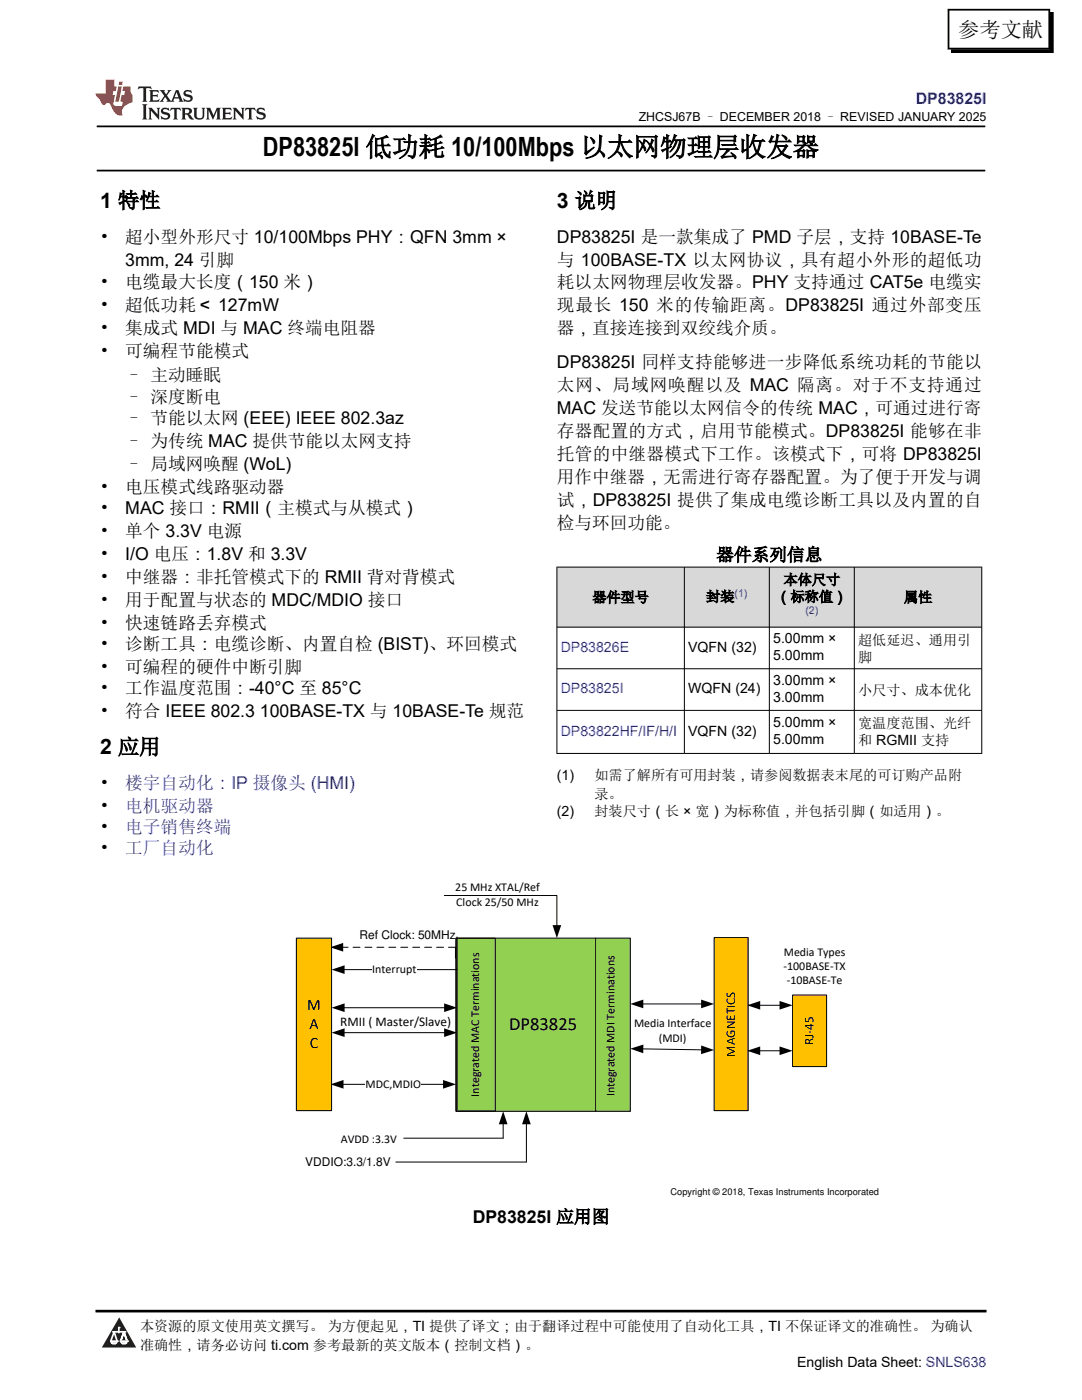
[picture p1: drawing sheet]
<svg xmlns="http://www.w3.org/2000/svg" width="216mm" height="279mm" viewBox="0 0 216 279" stroke-linecap="round" stroke-linejoin="round" font-family="sans-serif">
<defs><g id="words">
<text font-size="5.3" x="52.4" y="31.2">DP83825I 低功耗 10/100Mbps 以太网物理层收发器</text>
<g font-size="4.2">
<text x="191.2" y="7.3">参考文献</text>
<text x="20" y="41.5">1 特性</text>
<text x="111.1" y="41.5">3 说明</text>
<text x="20" y="150.5">2 应用</text>
</g>
<text font-size="3.7" x="101.6" y="205.6">DP83825</text>
<g font-size="3.5">
<text x="20" y="48.4">•</text>
<text x="25" y="48.4">超小型外形尺寸 10/100Mbps PHY：QFN 3mm ×</text>
<text x="25" y="53">3mm, 24 引脚</text>
<text x="111.1" y="48.4">DP83825I 是一款集成了 PMD 子层，支持 10BASE-Te</text>
<text x="111.1" y="53">与 100BASE-TX 以太网协议，具有超小外形的超低功</text>
<text x="20" y="57.6">•</text>
<text x="25" y="57.6">电缆最大长度（150 米）</text>
<text x="111.1" y="57.6">耗以太网物理层收发器。PHY 支持通过 CAT5e 电缆实</text>
<text x="20" y="62.2">•</text>
<text x="25" y="62.2">超低功耗＜ 127mW</text>
<text x="111.1" y="62.2">现最长 150 米的传输距离。DP83825I 通过外部变压</text>
<text x="20" y="66.7">•</text>
<text x="20" y="71.3">•</text>
<text x="25" y="66.7">集成式 MDI 与 MAC 终端电阻器</text>
<text x="25" y="71.3">可编程节能模式</text>
<text x="111.1" y="66.7">器，直接连接到双绞线介质。</text>
<text x="25" y="76.1">– 主动睡眠</text>
<text x="111.1" y="73.5">DP83825I 同样支持能够进一步降低系统功耗的节能以</text>
<text x="25" y="80.3">– 深度断电</text>
<text x="111.1" y="82.6">MAC 发送节能以太网信令的传统 MAC，可通过进行寄</text>
<text x="111.1" y="78">太网、局域网唤醒以及 MAC 隔离。对于不支持通过</text>
<text x="25" y="84.6">– 节能以太网 (EEE) IEEE 802.3az</text>
<text x="25" y="89.2">– 为传统 MAC 提供节能以太网支持</text>
<text x="111.1" y="87.2">存器配置的方式，启用节能模式。DP83825I 能够在非</text>
<text x="25" y="93.7">– 局域网唤醒 (WoL)</text>
<text x="111.1" y="91.8">托管的中继器模式下工作。该模式下，可将 DP83825I</text>
<text x="20" y="98.3">•</text>
<text x="25" y="98.3">电压模式线路驱动器</text>
<text x="111.1" y="96.4">用作中继器，无需进行寄存器配置。为了便于开发与调</text>
<text x="111.1" y="101">试，DP83825I 提供了集成电缆诊断工具以及内置的自</text>
<text x="20" y="102.6">•</text>
<text x="20" y="107.1">•</text>
<text x="25" y="102.6">MAC 接口：RMII（主模式与从模式）</text>
<text x="25" y="107.1">单个 3.3V 电源</text>
<text x="111.1" y="105.6">检与环回功能。</text>
<text x="20" y="111.7">•</text>
<text x="25" y="111.7">I/O 电压：1.8V 和 3.3V</text>
<text x="142.9" y="111.9">器件系列信息</text>
<text x="20" y="116.3">•</text>
<text x="25" y="116.3">中继器：非托管模式下的 RMII 背对背模式</text>
<text x="20" y="120.9">•</text>
<text x="20" y="125.5">•</text>
<text x="25" y="120.9">用于配置与状态的 MDC/MDIO 接口</text>
<text x="25" y="125.5">快速链路丢弃模式</text>
<text x="20" y="129.7">•</text>
<text x="25" y="129.7">诊断工具：电缆诊断、内置自检 (BIST)、环回模式</text>
<text x="20" y="134.3">•</text>
<text x="25" y="134.3">可编程的硬件中断引脚</text>
<text x="20" y="138.6">•</text>
<text x="20" y="143.1">•</text>
<text x="25" y="138.6">工作温度范围：-40°C 至 85°C</text>
<text x="25" y="143.1">符合 IEEE 802.3 100BASE-TX 与 10BASE-Te 规范</text>
<text x="20" y="157.5">•</text>
<text x="20" y="162.1">•</text>
<text x="20" y="166.3">•</text>
<text x="20" y="170.5">•</text>
<text x="94.3" y="244">DP83825I 应用图</text>
</g>
<g font-size="3.5" fill="#00f">
<text x="25" y="157.5">楼宇自动化：IP 摄像头 (HMI)</text>
<text x="25" y="162.1">电机驱动器</text>
<text x="25" y="166.3">电子销售终端</text>
<text x="25" y="170.5">工厂自动化</text>
</g>
<text font-size="3.2" fill="#00f" x="182.7" y="20.8">DP83825I</text>
<g font-size="3.2">
<text x="61.3" y="201.6">M</text>
<text x="61.7" y="205.4">A</text>
<text x="61.8" y="209.2">C</text>
</g>
<g font-size="2.8">
<text x="156.3" y="116.7">本体尺寸</text>
<text x="118.2" y="120.2">器件型号</text>
<text x="140.9" y="120">封装</text>
<text x="154.9" y="120">（标称值）</text>
<text x="180.4" y="120.2">属性</text>
<text x="137.3" y="130">VQFN (32)</text>
<text x="154.3" y="128.3">5.00mm ×</text>
<text x="154.3" y="131.7">5.00mm</text>
<text x="171.2" y="128.6">超低延迟、通用引</text>
<text x="154.3" y="136.7">3.00mm ×</text>
<text x="171.2" y="132">脚</text>
<text x="137.3" y="138.3">WQFN (24)</text>
<text x="154.3" y="140">3.00mm</text>
<text x="171.2" y="138.6">小尺寸、成本优化</text>
<text x="137.3" y="146.8">VQFN (32)</text>
<text x="154.3" y="145.1">5.00mm ×</text>
<text x="154.3" y="148.5">5.00mm</text>
<text x="171.2" y="145.2">宽温度范围、光纤</text>
<text x="171.2" y="148.6">和 RGMII 支持</text>
<text x="111.1" y="155.7">(1)</text>
<text x="118.6" y="155.7">如需了解所有可用封装，请参阅数据表末尾的可订购产品附</text>
<text x="118.6" y="159.4">录。</text>
<text x="111.1" y="162.8">(2)</text>
<text x="118.6" y="162.8">封装尺寸（长 × 宽）为标称值，并包括引脚（如适用）。</text>
<text x="27.9" y="265.7">本资源的原文使用英文撰写。 为方便起见，TI 提供了译文；由于翻译过程中可能使用了自动化工具，TI 不保证译文的准确性。 为确认</text>
<text x="27.9" y="269.4">准确性，请务必访问 ti.com 参考最新的英文版本（控制文档）。</text>
<text x="159" y="272.8">English Data Sheet: SNLS638</text>
</g>
<g font-size="2.8" fill="#00f">
<text x="111.9" y="130">DP83826E</text>
<text x="111.9" y="138.3">DP83825I</text>
<text x="111.9" y="146.8">DP83822HF/IF/H/I</text>
</g>
<g font-size="2.6">
<text x="67.9" y="204.9">RMII ( Master/Slave)</text>
<text x="162.3" y="208.6" transform="rotate(-90 162.3 208.6)">RJ-45</text>
<text x="146.7" y="210.9" transform="rotate(-90 146.7 210.9)">MAGNETICS</text>
</g>
<text font-size="2.5" x="127.5" y="24.2">ZHCSJ67B – DECEMBER 2018 – REVISED JANUARY 2025</text>
<g font-size="2.4">
<text x="90.8" y="177.9">25 MHz XTAL/Ref</text>
<text x="91" y="180.8">Clock 25/50 MHz</text>
<text x="71.8" y="187.4">Ref Clock: 50MHz</text>
<text x="156.4" y="190.7">Media Types</text>
<text x="74.3" y="194.2">Interrupt</text>
<text x="156.4" y="193.6">-100BASE-TX</text>
<text x="157" y="196.5">-10BASE-Te</text>
<text x="126.5" y="205">Media Interface</text>
<text x="131.4" y="207.9">(MDI)</text>
<text x="73" y="217.1">MDC,MDIO</text>
<text x="95.6" y="218.9" transform="rotate(-90 95.6 218.9)">Integrated MAC Terminations</text>
<text x="122.6" y="218.8" transform="rotate(-90 122.6 218.8)">Integrated MDI Terminations</text>
<text x="60.9" y="232.6">VDDIO:3.3/1.8V</text>
<text x="68" y="228.1">AVDD :3.3V</text>
</g>
<g font-size="2.1" fill="#00f">
<text x="146.6" y="119.1">(1)</text>
<text x="160.7" y="122.5">(2)</text>
</g>
<text font-size="1.9" x="133.8" y="238.4">Copyright © 2018, Texas Instruments Incorporated</text>
</g></defs>
<path d="M19.3 25.2h177.3M19.3 34h177.3" fill="none" stroke="#000" stroke-width=".35"/>
<g fill="#d8d8d8">
<path d="M111.1 113.2h84.8v12h-84.8z" fill-rule="evenodd"/>
<path d="M111.2 113.2h25.3v11.9h-25.3z" fill-rule="evenodd"/>
<path d="M136.6 113.2h16.9v11.9h-16.9z" fill-rule="evenodd"/>
<path d="M153.6 113.2h16.8v11.9h-16.8z" fill-rule="evenodd"/>
<path d="M170.5 113.2h25.3v11.9h-25.3z" fill-rule="evenodd"/>
</g>
<path d="M111.1 113.2h84.9M111.1 113.1v37.3M136.6 113.1v37.3M153.5 113.1v37.3M170.5 113.1v37.3M195.9 113.1v37.3M111.1 125.2h84.9M111.1 133.5h84.9M111.1 141.8h84.9M111.1 150.4h84.9" fill="none" stroke="#000" stroke-width=".2"/>
<path d="M91 187.2h34.8v34.6h-34.8z" fill-rule="evenodd" fill="#91d050"/>
<path d="M91 187.2h34.8v34.6h-34.8z" fill="none" stroke="#000" stroke-width=".2"/>
<path d="M59.1 187.2h7.1v34.5h-7.1z" fill-rule="evenodd" fill="#ffc000"/>
<path d="M59.1 187.2h7.1v34.5h-7.1zM68.5 201.1h20.3" fill="none" stroke="#000" stroke-width=".2"/>
<path d="M66.2 201.1l2.6-.9v1.8zM88.6 200.2l2.6 .9-2.6 .9z" fill="#000"/>
<path d="M142.5 187.1h6.8v34.6h-6.8z" fill-rule="evenodd" fill="#ffc000"/>
<path d="M88.7 178.7h22.4v6.1M68.5 193.5h22.7M90.9 189v2.2M118.9 187.2v34.6M142.5 187.1h6.8v34.6h-6.8zM128.1 200.4h12M100.4 224.2v2.9h-19.8M105 224.2v7.7h-26" fill="none" stroke="#000" stroke-width=".2"/>
<path d="M65.9 189l2.6-.8v1.7zM66.2 193.5l2.6-.9v1.8zM110.3 184.6h1.7l-.9 2.6zM139.9 199.5l2.6 .9-2.6 .8zM125.8 200.4l2.6-.9v1.7zM100.4 221.8l.9 2.6h-1.8zM105 221.8l.9 2.6h-1.7z" fill="#000"/>
<path d="M90.9 189h-22.6" fill="none" stroke="#000" stroke-width=".2" stroke-dasharray="1.4 1"/>
<path d="M74.3 192.1h8.8v2.8h-8.8z" fill-rule="evenodd" fill="#fff"/>
<path d="M68.3 216.4h20.3" fill="none" stroke="#000" stroke-width=".2"/>
<path d="M65.9 216.4l2.6-.9v1.8zM88.4 215.5l2.6 .9-2.6 .9z" fill="#000"/>
<path d="M73 215h11v2.8h-11z" fill-rule="evenodd" fill="#fff"/>
<path d="M128.1 209.3l12 .2" fill="none" stroke="#000" stroke-width=".2"/>
<path d="M125.8 209.3l2.6-.8-.1 1.7zM139.9 208.7l2.6 .9-2.6 .8z" fill="#000"/>
<path d="M158.1 198.6h6.8v14.3h-6.8z" fill-rule="evenodd" fill="#ffc000"/>
<path d="M91 187.2h7.8v34.6h-7.8zM91.2 187v34.5M158.1 198.6h6.8v14.3h-6.8zM68.5 206.1h20.3M151.5 200.6h4.3M151.5 209.7h4.3" fill="none" stroke="#000" stroke-width=".2"/>
<path d="M155.6 199.8l2.5 .8-2.5 .9zM66.2 206.1l2.6-.9v1.8zM88.6 205.2l2.6 .9-2.6 .9zM149.1 200.6l2.6-.8v1.7zM149.1 209.7l2.6-.9v1.8zM155.6 208.8l2.5 .9-2.5 .9z" fill="#000"/>
<path d="M0 0h215.9v23.8h-215.9z" fill-rule="evenodd" fill="#fff"/>
<path d="M27.7 17.3l-.2 .6 .5-.3h.6v.1v2.2l-.2 .4h1l-.2-.4v-2.2v-.1h.5l.5 .3-.1-.6zM29.8 18l.2 .4v1.5l-.2 .4h1.9l.1-.6a1.08 1.08 0 0 1-1.3 .2v-.7h.6l.4 .2v-.6l-.4 .2h-.6v-.6l.2-.1a1 1 0 0 1 1 .2l-.1-.5zM31.8 18l1 1.1-1 1.2h.9l-.2-.2 .4-.7 .5 .7-.2 .2h1.6l-.2-.2 .1-.4h1l.1 .4-.1 .2h.9l-.2-.3-.8-2h-.5l-1 2.2-.8-1.1 .9-1.1h-.8l.2 .2-.5 .6-.3-.6 .1-.2zM35.2 18.4l.4 1h-.8zM36.8 18.1a.65 .65 0 0 0-.2 .7 .65 .65 0 0 0 .6 .5l.7 .1 .1 .3a.79 .79 0 0 1-.7 .4 .79 .79 0 0 1-.7-.5l.1 .7 .2-.1a.93 .93 0 0 0 1.1 .1 .93 .93 0 0 0 .4-1 1.46 1.46 0 0 0-1.2-.6l-.1-.3a1.09 1.09 0 0 1 1.2 .2l-.2-.6-.1 .1-.6-.2zM28.4 20.8l.2 .4v2.3l-.2 .3h1l-.2-.3v-2.3l.2-.4zM29.6 21.5l.2 .4v1.6l-.2 .3h.8l-.3-.3v-1.4l1.7 1.8v-2l.2-.4h-.8l.2 .2 .1 1.1-1.2-1.3zM32.3 21.7a.65 .65 0 0 0-.2 .7 .65 .65 0 0 0 .7 .4l.6 .2 .1 .2a.79 .79 0 0 1-.7 .4 .79 .79 0 0 1-.7-.5l.1 .7 .2-.1a.93 .93 0 0 0 1.1 .1 .93 .93 0 0 0 .4-.9 1.46 1.46 0 0 0-1.2-.6l-.1-.4a1.09 1.09 0 0 1 1.2 .2l-.2-.6-.1 .1-.6-.1zM34.1 21.5l-.1 .7a.63 .63 0 0 1 .7-.4l.1 1.7-.3 .3h1l-.2-.3v-1.7a.66 .66 0 0 1 .8 .4l-.1-.7zM36.2 21.5l.2 .4v1.6l-.2 .3h.9l-.2-.2v-.7h.5l.1 .2a.79 .79 0 0 0 1.2 .6l-1-.9a.61 .61 0 0 0 .6-.6 .61 .61 0 0 0-.5-.6zM36.9 21.8h.2a.47 .47 0 0 1 .5 .1 .47 .47 0 0 1 .1 .5l-.2 .2h-.6zM38.5 21.5l.2 .2a2.27 2.27 0 0 0 .4 2 1.04 1.04 0 0 0 1.7-.7v-1.3l.2-.2h-.8l.2 .4v1.1a.6 .6 0 0 1-.6 .6 .6 .6 0 0 1-.6-.6v-1.1l.3-.4zM41.1 21.5l.2 .4v1.6l-.2 .3h.7l-.2-.3v-1.5l.9 1.9 .8-1.9v1.5l-.2 .3h1l-.3-.3v-1.6l.3-.4h-.8l-.7 1.5-.7-1.5zM44.3 21.5l.2 .4v1.6l-.2 .3h1.9l.1-.5a1.09 1.09 0 0 1-1.3 .1v-.6h.6l.4 .1v-.6l-.4 .2h-.6v-.6l.2-.1a1.01 1.01 0 0 1 1 .3l-.1-.6zM46.4 21.5l.3 .4v1.6l-.3 .3h.8l-.2-.3v-1.4l1.6 1.8v-2l.2-.4h-.7l.2 .2v1.1l-1.2-1.3zM49 21.5l-.1 .7a.63 .63 0 0 1 .8-.4v1.7l-.3 .3h1l-.2-.3v-1.7a.66 .66 0 0 1 .8 .4l-.1-.7zM51.4 21.7a.65 .65 0 0 0-.2 .7 .65 .65 0 0 0 .6 .4l.6 .2 .2 .2a.79 .79 0 0 1-.8 .4 .79 .79 0 0 1-.6-.5l.1 .7 .2-.1a.93 .93 0 0 0 1 .1 .93 .93 0 0 0 .5-.9 1.46 1.46 0 0 0-1.3-.6l-.1-.4a1.09 1.09 0 0 1 1.3 .2l-.2-.6-.2 .1-.5-.1z" fill="#231f20"/>
<path d="M21.1 15.9v2.8h-2.1l.1 .3 .9 1a.95 .95 0 0 0 .9 .9 .59 .59 0 0 1 .6-.4 .59 .59 0 0 1 .5 .4l.4 .8a1.59 1.59 0 0 0 2.1 1.3 1.61 1.61 0 0 1 1-2.2l1-.4-.1-1.5a1.59 1.59 0 0 1-.4-1.6h-1.4l-.2 .9h.5l-.1 .8h-.5l-.2 1v.2l.4 .1-.2 .9h-.6a.73 .73 0 0 1-1.1-.7l.3-1.5h-.5l.2-.8h.5l.2-.9h-.5v-1.4zM23.6 17.3l-.6 3h.7l.6-3zM23.8 16.3l-.1 .7h.7l.1-.7z" fill="#ed1c24"/>
<path d="M189.8 2.5h20.5v8.1h-20.5z" fill-rule="evenodd" fill="#000"/>
<path d="M189.1 1.9h20.4M189.1 9.7h20.4M189.3 1.8v8.1M209.4 1.8v8.1" fill="none" stroke="#000" stroke-width=".35"/>
<path d="M0 261.4h215.9v18h-215.9z" fill-rule="evenodd" fill="#fff"/>
<path d="M23.8 262.9l3.4 6h-6.9z" fill="#231f20"/>
<path d="M22.1 267.7h1.3l-.4 .5h-.3a.55 .55 0 0 1-.6-.5z" fill-rule="evenodd" fill="#fff"/>
<path d="M22.1 267.7h1.3l-.4 .5h-.3a.55 .55 0 0 1-.6-.5z" fill="none" stroke="#231f20" stroke-width=".34"/>
<path d="M22.1 267.7h1.3l-.4 .5h-.5zM23.7 265.9h.1M23.7 264.9v1z" fill="none" stroke="#fff" stroke-width=".34"/>
<circle cx="23.7" cy="264.9" r=".17" fill="#fff"/>
<path d="M22.6 265.8h.1M22.6 265.8h2.3z" fill="none" stroke="#fff" stroke-width=".34"/>
<circle cx="24.9" cy="265.8" r=".17" fill="#fff"/>
<path d="M24 267.7h.1" fill="none" stroke="#fff" stroke-width=".34"/>
<path d="M24.7 265.8l-.7 1.9z" fill="#fff"/>
<path d="M24.7 265.8l-.7 1.9z" fill="none" stroke="#fff" stroke-width=".34"/>
<path d="M24.7 265.8l.7 1.9z" fill="#fff"/>
<path d="M24.7 265.8l.7 1.9zM25.3 267.7h.1" fill="none" stroke="#fff" stroke-width=".34"/>
<circle cx="22.1" cy="267.7" r=".17" fill="#fff"/>
<path d="M22.8 265.8l-.7 1.9zM22.8 265.8l.6 1.9z" fill="none" stroke="#fff" stroke-width=".34"/>
<circle cx="23.4" cy="267.7" r=".17" fill="#fff"/>
<path d="M24.1 267.7h1.3a.65 .65 0 0 1-.6 .5 .65 .65 0 0 1-.7-.5z" fill-rule="evenodd" fill="#fff"/>
<path d="M24.1 267.7h1.3a.65 .65 0 0 1-.6 .5 .65 .65 0 0 1-.7-.5z" fill="none" stroke="#231f20" stroke-width=".34"/>
<path d="M24 267.7h.1M24.1 267.7h1.3l-.4 .5h-.5z" fill="none" stroke="#fff" stroke-width=".34"/>
<circle cx="25.4" cy="267.7" r=".17" fill="#fff"/>
<path d="M19 261.7h177.8" fill="none" stroke="#000" stroke-width=".53"/>
<use href="#words"/>
</svg>
